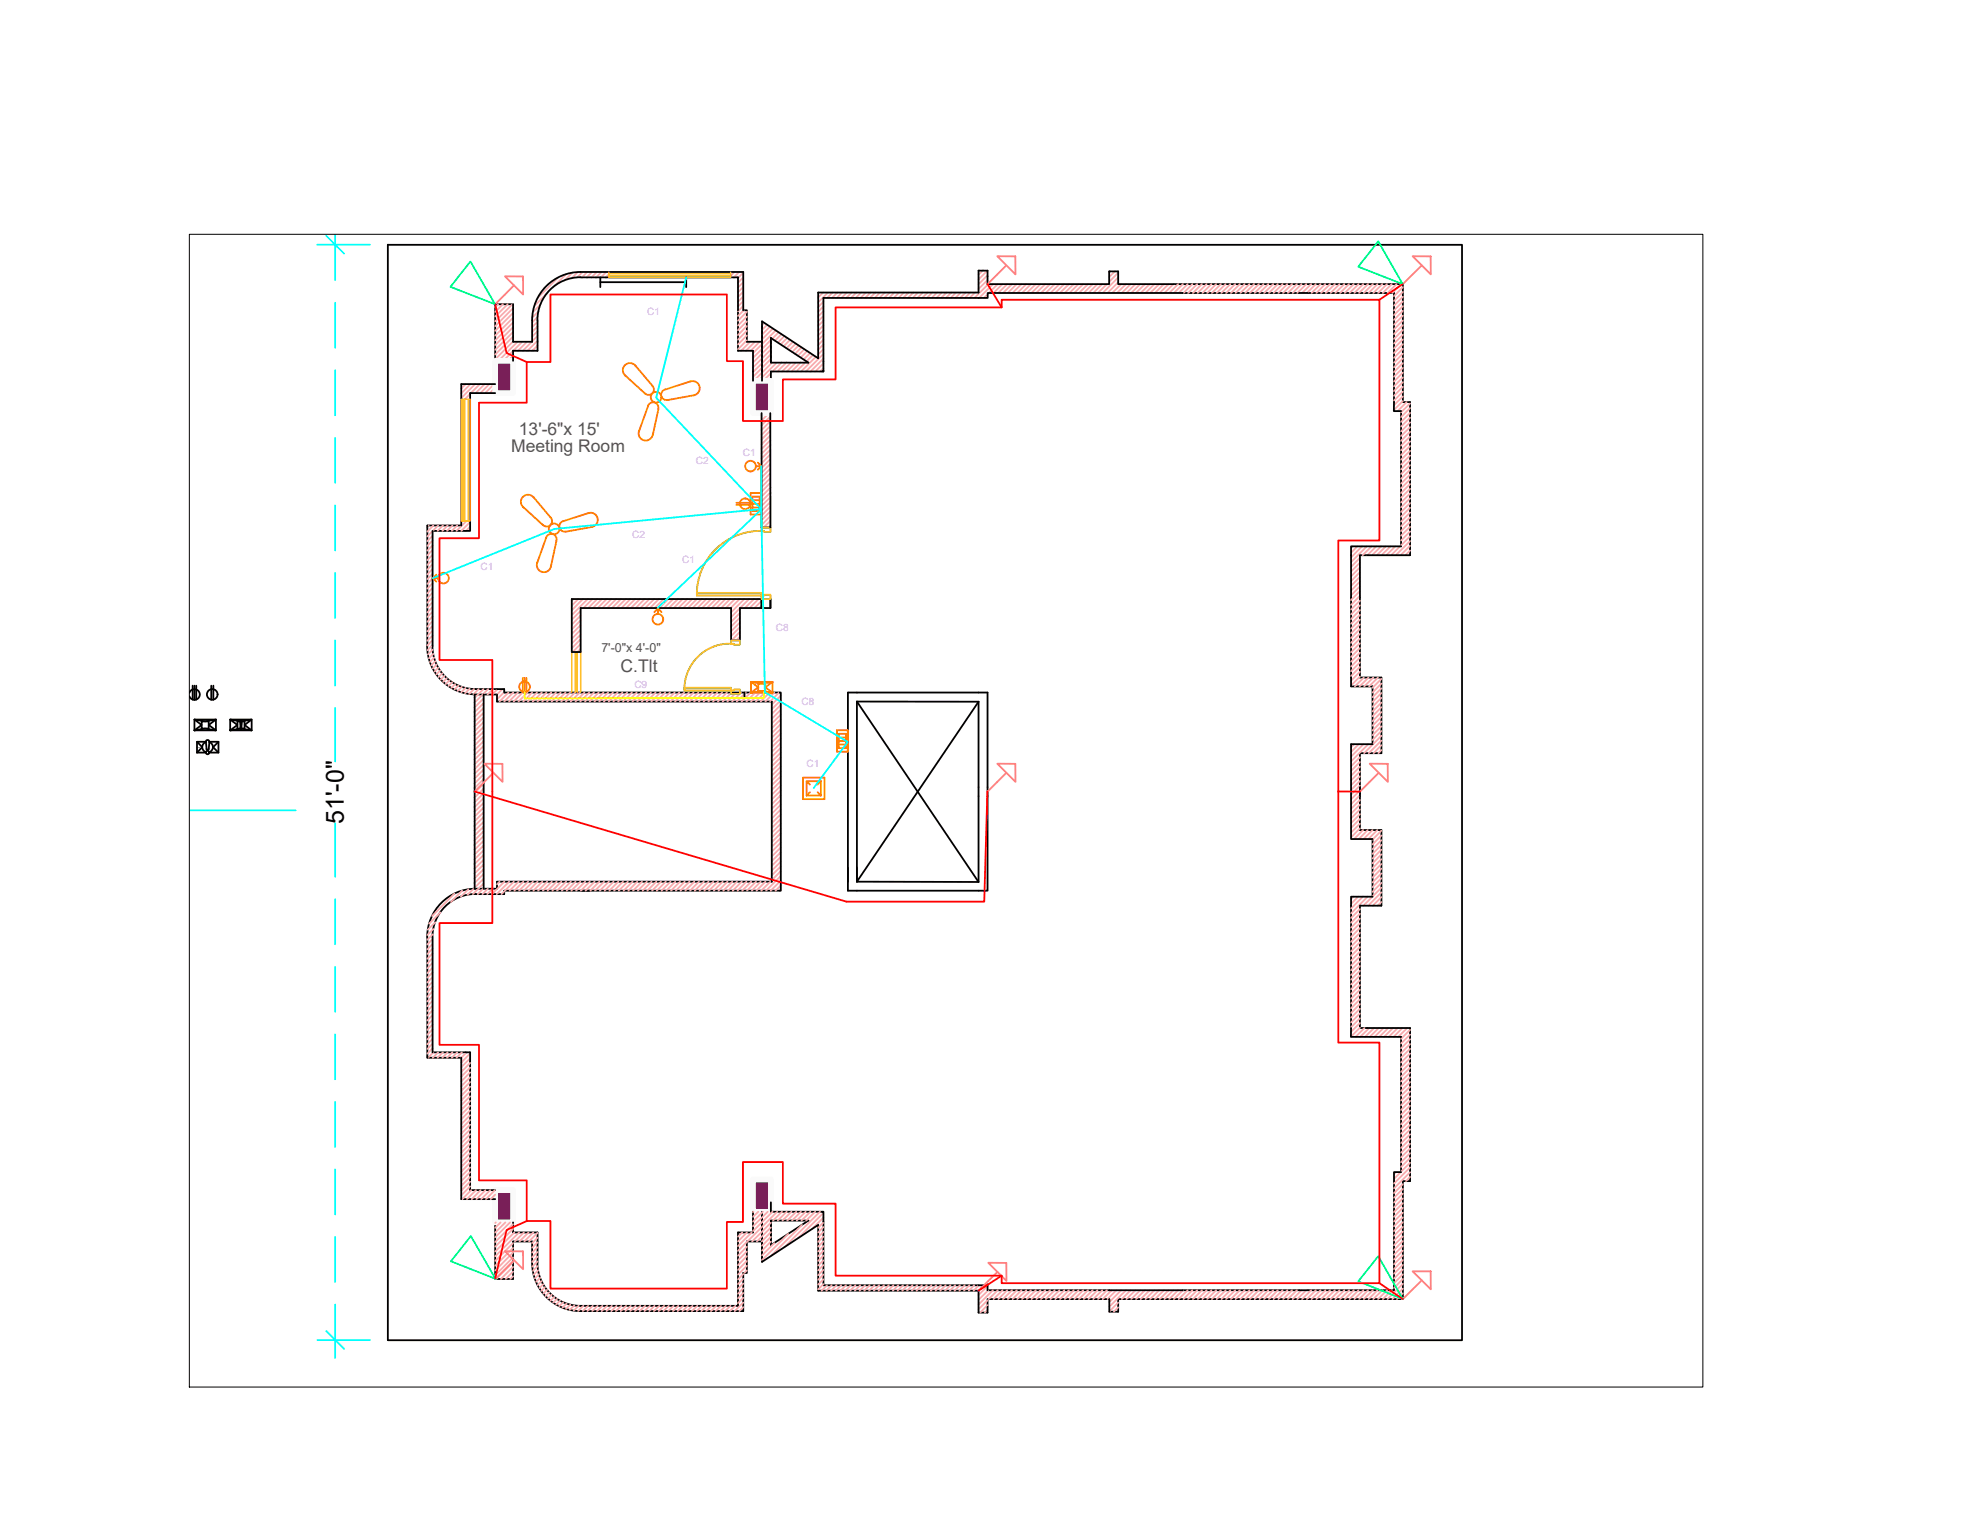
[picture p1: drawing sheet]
<svg xmlns="http://www.w3.org/2000/svg" width="279mm" height="216mm" viewBox="0 0 279 216" stroke-linecap="round" stroke-linejoin="round" font-family="sans-serif">
<defs><g id="words">
<text font-size="3.5" x="48.5" y="116.2" transform="rotate(-90 48.5 116.2)">51'-0&quot;</text>
<g font-size="2.5" fill="#545454">
<text x="72.1" y="63.8">Meeting Room</text>
<text x="73.2" y="61.4">13'-6&quot;x 15'</text>
<text x="87.5" y="94.8">C.Tlt</text>
</g>
<text font-size="1.8" fill="#545454" x="84.8" y="92">7'-0&quot;x 4'-0&quot;</text>
<g font-size="1.4" fill="#bf7fff">
<text x="91.2" y="44.4">C1</text>
<text x="98.1" y="65.5">C2</text>
<text x="104.7" y="64.4">C1</text>
<text x="89.1" y="75.8">C2</text>
<text x="67.8" y="80.4">C1</text>
<text x="96.2" y="79.3">C1</text>
<text x="109.4" y="89">C8</text>
<text x="89.4" y="97">C9</text>
<text x="113" y="99.4">C8</text>
<text x="113.7" y="108.1">C1</text>
</g>
</g></defs>
<!-- layer: 0 -->
<g fill="none" stroke="#000" stroke-width=".25">
<path d="M54.7 34.5h151.4v154.5h-151.4M54.7 34.5v154.5M81.8 39.1a6.1 6.1 0 0 0-6 6.1M81.8 39.1h22.2v10.4h2.2v4.2M84.6 39.8h12.1M84.6 39.1v1.4M96.7 39.1v1.4M69.8 55.4h-3.5v19.5h-5.3v16.2M69.8 54.2h-4.8v19.9h-4.8v17M72.3 49.4v1.5M75 45.2a6.8 6.8 0 0 1 6.8-6.8h23v5.4h.5v4.4h2.1M75 45.2v3h-2.7v-5.3h-2.5v8"/>
<path d="M75.8 45.2v4.3h-3.5M107.4 58.3v16.1h1.2v-16.1M107.4 53.7v-8.4l7.9 5.2v-9.2h22.6v-3.1h1.3v1.9h17.2v-1.8h1.2v1.8h40.2v16.6h1v21.6h-7.1v17.2h3v10.7h-3v10.9h3v10.6h-3v17.3h7.1v21.6h-1v16.6h-40.2v1.8h-1.2v-1.8h-17.2v1.9h-1.3v-3.1h-22.6v-9.3l-7.9 5.2v-7M108.7 53.7v-1.3h7.4v-10.4h23.1v-.7h57.3v16.7h1v19h-7v19.8h3v8.1h-3v13.4h3v8.1h-3l-.1 19.8h7.1v19.1h-1v16.6h-57.3v-.6h-23.1v-10.4h-7.4v-1.4M108.7 47.7l5.3 3.4h-5.3zM116.1 52.4h.1M26.7 97.7a.75 .75 0 0 1 1.2-.4 .75 .75 0 0 1 0 1.3 .75 .75 0 0 1-1.2-.4M27.2 96.7v2M27.4 96.7v2M27.7 96.7v2M29.8 96.7v2M30.1 96.7v2"/>
<path d="M60.2 91.1a6.8 6.8 0 0 0 6.8 6.8M61 91.1a6.1 6.1 0 0 0 6 6.1h4.1v.5h39v27.9h-39v.5h-4.1M66.9 97.9v27.4M67 97.9h3.1v1h38.7v25.4h-38.7v1h-3.1a6.8 6.8 0 0 0-6.8 6.8M68.2 97.9v27.4M80.6 84.5h28v1.2h-4.3v4.6h-1.2v-4.6h-21.2v6.2h-1.3zM107.4 84.5v1.2M119.5 97.7h19.7v27.9h-19.7zM120.8 98.9v25.4M120.8 98.9l17.1 .1M120.8 98.9l17.1 25.5M137.9 99v25.4"/>
<path d="M137.9 99l-17.1 25.3M27.4 101.5h3v1.5h-3zM27.4 101.5l1.5 .2 1.5-.2-1 .7 1 .8-1.5-.3-1.5 .3 1-.8zM27.8 106.1v-1.5h1.2l.1 1 .2 .2 .1-.2 .1-1h1.3v1.5h-1.3M27.8 104.6l.7 .8-.7 .7M27.8 106.1h1.2M28.4 101.7h1v1h-1zM29 104.6a.75 .75 0 0 0-.5 .8 .75 .75 0 0 0 .5 .7M29 104.6a.24 .24 0 0 1 .2-.2 .24 .24 0 0 1 .3 .1v.1a.75 .75 0 0 1 .5 .8 .75 .75 0 0 1-.5 .7M30.8 104.6l-.8 .8 .8 .7M32.4 101.5h3.1v1.5h-3.1zM33.8 101.7h-.3v1h.3"/>
<path d="M33.8 101.7l.1 .8h.1M33.8 101.7l-1.4-.2 1.1 .7-1.1 .8M33.8 102.8l-1.4 .2M33.8 101.7l.2-.1 .1 .1M34 102.5l.1-.8h.4v1h-.4M34.1 101.7l1.4-.2-1 .7 1 .8-1.4-.2M60.2 132.1v17.1h4.8v19.9h4.8M61 132.1v16.3h5.3v19.4h3.5M67 126.1a6.1 6.1 0 0 0-6 6M120.8 124.3l17.1 .1M69.8 172.4v8h2.5v-5.3h2.7v3a6.8 6.8 0 0 0 6.8 6.8h23v-5.4h.5v-4.4h2.1M106.2 170.9v2.9h-2.2v10.4h-22.2a6.1 6.1 0 0 1-6-6.1v-4.3h-3.5v-1.4"/>
<path d="M108.7 172.1h5.3l-5.3 3.5zM139.2 181.3h.1"/>
<circle cx="29.9" cy="97.9" r=".75"/>
<circle cx="29.3" cy="106.1" r=".24"/>
<circle cx="34" cy="102.7" r=".12"/>
</g>
<!-- layer: HATCH -->
<g fill="#642165" stroke="#642165" stroke-width=".14">
<path d="M69.8 50.9l2.5 4.5v-4.5zM69.8 50.9l2.5 4.5h-2.5z"/>
<path d="M106.2 53.7l2.5 4.6v-4.6zM106.2 53.7l2.5 4.6h-2.5z"/>
<path d="M106.2 166.3l2.5 4.6v-4.6zM106.2 166.3l2.5 4.6h-2.5z"/>
<path d="M69.8 167.8l2.5 4.6v-4.6zM69.8 167.8l2.5 4.6h-2.5z"/>
</g>
<!-- layer: column.60 -->
<path d="M69.8 50.9h2.5v4.5h-2.5zM106.2 53.7h2.5v4.6h-2.5zM69.8 167.8h2.5v4.6h-2.5zM106.2 166.3h2.5v4.6h-2.5z" fill="none" stroke="#fafafa" stroke-width=".8"/>
<!-- layer: HATCH -->
<g fill="none" stroke="#f7abae" stroke-width=".25">
<path d="M78.7 39.2l-2.9 2.8M79.8 38.7l-1.9 1.9M80.7 38.5l-1.1 1M81.4 38.4l-.8 .9M82.1 38.4l-.8 .7M82.8 38.4l-.8 .7M83.5 38.4l-.8 .7M84.1 38.4l-.7 .7M84.8 38.4l-.8 .7M85.5 38.4l-.8 .7M85.8 38.7l-.4 .4M103.5 38.4l-.5 .5"/>
<path d="M104.2 38.4l-.8 .7M104.8 38.5l-.8 .7M104.8 39.1l-.8 .8M104.8 39.8l-.8 .8M138.5 38.2l-.6 .5M139.2 38.2l-1.3 1.2M139.2 38.8l-1.3 1.3M139.2 39.5l-1.3 1.2M156.5 38.3l-.1 .1M157.2 38.3l-.8 .8M157.6 38.5l-1.2 1.3M157.6 39.1l-2.2 2.2"/>
<path d="M157.6 39.8l-1.5 1.5M65.6 54.2l-.6 .6M66.3 55.5l-.8 .8M66.3 56.2l-.1 .1M66.3 54.2l-1.3 1.3M67 54.2l-2 1.9M67.6 54.2l-1.2 1.2M68.3 54.2l-1.2 1.2M69 54.2l-1.3 1.2M69.7 54.2l-1.3 1.2M69.8 54.7l-.7 .7M69.8 55.4h-.1"/>
<path d="M70.2 42.9l-.4 .4M70.9 42.9l-1.1 1.1M71.6 42.9l-1.8 1.7M72.2 42.9l-2.4 2.4M72.3 43.5l-2.5 2.5M72.3 44.1l-2.5 2.6M72.3 44.8l-2.5 2.5M72.3 45.5l-2.5 2.5M72.3 46.1l-2.5 2.6M72.3 46.8l-2.5 2.5M72.3 47.5l-2.5 2.5M72.3 48.2l-2.5 2.5"/>
<path d="M72.3 49.5l-1.3 1.4M72.3 50.2l-.7 .7M72.3 50.8v.1M73 48.2l-2.7 2.7M73.6 48.2l-1.3 1.3M74.3 48.2l-1.3 1.3M75 48.2l-1.3 1.3M75.8 45.4l-.8 .7M75.8 46l-.8 .8M75.8 46.7l-.8 .8M75.8 47.4l-.8 .7M75.8 48l-1.4 1.5"/>
<path d="M75.8 48.7l-.8 .8M75.8 49.4l-.1 .1M75.8 44.7l-.8 .8M75.9 43.9l-.9 .9M76.2 42.9l-1.1 1.1M77.2 41.3l-1.9 1.8M104.8 40.5l-.8 .7M104.8 41.1l-.8 .8M104.8 41.8l-.8 .8M104.8 42.5l-.8 .7M104.8 43.1l-.8 .8M104.8 43.8l-.8 .8"/>
<path d="M105.3 44l-1.3 1.2M105.3 44.6l-1.3 1.3M105.3 45.3l-1.3 1.3M105.3 46l-1.3 1.2M105.3 46.7l-1.3 1.2M105.3 47.3l-1.3 1.3M105.3 48l-1.3 1.3M105.7 48.2l-1.2 1.3M106.4 48.2l-1.2 1.3M107.1 48.2l-1.3 1.3M107.7 45.5l-.3 .4M107.7 58.3l-.3 .3"/>
<path d="M108.1 45.8l-.7 .7M108.4 58.3l-1 1M108.5 46.1l-1.1 1.1M108.6 58.8l-1.2 1.2M108.6 59.4l-1.2 1.2M108.7 47.9l-2.5 2.6M108.7 48.6l-2.5 2.5M108.7 49.3l-2.5 2.5M108.7 50l-2.5 2.5M108.7 50.6l-2.5 2.5M108.7 52.6l-1.1 1.1M108.7 53.3l-.4 .4"/>
<path d="M108.8 51.1l-2.5 2.6M108.9 46.3l-1.5 1.6M109.4 46.6l-3.2 3.2M109.5 51.1l-2.6 2.6M109.8 46.9l-.9 .9M110.2 47.1l-.9 .9M110.2 51.1l-1.3 1.3M110.6 47.4l-.9 .9M110.8 51.1l-1.2 1.3M111 47.6l-.9 1M111.4 47.9l-.9 .9M111.5 51.1l-1.2 1.3"/>
<path d="M111.8 48.2l-.9 .9M112.2 48.5l-.9 .9M112.2 51.1l-1.3 1.3M112.6 48.7l-.9 .9M112.8 51.1l-1.2 1.3M113 49l-.9 .9M113.4 49.3l-.9 .9M113.5 51.1l-1.3 1.3M113.8 49.5l-.9 .9M114.2 49.8l-.9 .9M114.6 50l-.9 .9M115 50.3l-2.1 2.1"/>
<path d="M115.4 41.3h-.1M116 41.3l-.7 .7M116.1 42.5l-.8 .8M116.1 43.2l-.8 .8M116.1 43.9l-.8 .7M116.1 44.6l-.8 .7M116.1 45.2l-.8 .8M116.1 45.9l-.8 .8M116.1 46.6l-.8 .7M116.1 47.2l-.8 .8M116.1 47.9l-.8 .8M116.1 48.6l-.8 .7"/>
<path d="M116.1 49.2l-.8 .8M116.1 49.9l-2.5 2.5M116.1 50.6l-1.8 1.8M116.1 51.2l-1.2 1.2M116.1 51.9l-.5 .5M116.7 41.3l-1.4 1.3M117.4 41.3l-.8 .7M118 41.3l-.7 .7M118.7 41.3l-.7 .7M119.4 41.3l-.8 .7M120.1 41.3l-.8 .7M120.7 41.3l-.7 .7"/>
<path d="M121.4 41.3l-.8 .7M122.1 41.3l-.8 .7M122.7 41.3l-.7 .7M123.4 41.3l-.8 .7M124.1 41.3l-.8 .7M124.7 41.3l-.7 .7M125.4 41.3l-.7 .7M126.1 41.3l-.8 .7M126.7 41.3l-.7 .7M127.4 41.3l-.7 .7M128.1 41.3l-.8 .7M128.8 41.3l-.8 .7"/>
<path d="M129.4 41.3l-.7 .7M130.1 41.3l-.8 .7M130.8 41.3l-.8 .7M131.4 41.3l-.7 .7M132.1 41.3l-.8 .7M132.8 41.3l-.8 .7M133.4 41.3l-.7 .7M134.1 41.3l-.7 .7M134.8 41.3l-.8 .7M135.4 41.3l-.7 .7M136.1 41.3l-.7 .7M136.8 41.3l-.8 .7"/>
<path d="M137.5 41.3l-.8 .7M139.2 41.5l-.5 .5M139.3 40.1l-1.9 1.9M140 40.1l-2 1.9M140.7 40.1l-1.3 1.2M141.3 40.1l-1.2 1.2M142 40.1l-1.3 1.2M142.7 40.1l-1.3 1.2M143.3 40.1l-1.2 1.2M144 40.1l-1.3 1.2M144.7 40.1l-1.3 1.2M145.3 40.1l-1.2 1.2"/>
<path d="M146 40.1l-1.3 1.2M146.7 40.1l-1.3 1.2M147.3 40.1l-1.2 1.2M148 40.1l-1.3 1.2M148.7 40.1l-1.3 1.2M149.4 40.1l-1.3 1.2M150 40.1l-1.2 1.2M150.7 40.1l-1.3 1.2M151.4 40.1l-1.3 1.2M152 40.1l-1.2 1.2M152.7 40.1l-1.3 1.2M153.4 40.1l-1.3 1.2"/>
<path d="M154 40.1l-1.2 1.2M154.7 40.1l-1.3 1.2M155.4 40.1l-1.3 1.2M156 40.1l-1.2 1.2M158.1 40.1l-1.3 1.2M158.7 40.1l-1.2 1.2M159.4 40.1l-1.3 1.2M160.1 40.1l-1.3 1.2M160.7 40.1l-1.2 1.2M161.4 40.1l-1.3 1.2M162.1 40.1l-1.3 1.2M162.7 40.1l-1.2 1.2"/>
<path d="M163.4 40.1l-1.3 1.2M164.1 40.1l-1.3 1.2M164.7 40.1l-1.2 1.2M165.4 40.1l-1.3 1.2M166.1 40.1l-1.3 1.2M166.8 40.1l-1.3 1.2M167.4 40.1l-1.2 1.2M168.1 40.1l-1.3 1.2M168.8 40.1l-1.3 1.2M169.4 40.1l-1.2 1.2M170.1 40.1l-1.3 1.2M170.8 40.1l-1.3 1.2"/>
<path d="M171.4 40.1l-1.2 1.2M172.1 40.1l-1.3 1.2M172.8 40.1l-1.3 1.2M173.4 40.1l-1.2 1.2M174.1 40.1l-1.3 1.2M174.8 40.1l-1.3 1.2M175.5 40.1l-1.3 1.2M176.1 40.1l-1.2 1.2M176.8 40.1l-1.3 1.2M177.5 40.1l-1.3 1.2M178.1 40.1l-1.2 1.2M178.8 40.1l-1.3 1.2"/>
<path d="M179.5 40.1l-1.3 1.2M180.1 40.1l-1.2 1.2M180.8 40.1l-1.3 1.2M181.5 40.1l-1.3 1.2M182.1 40.1l-1.2 1.2M182.8 40.1l-1.3 1.2M183.5 40.1l-1.3 1.2M184.2 40.1l-1.3 1.2M184.8 40.1l-1.2 1.2M185.5 40.1l-1.3 1.2M186.2 40.1l-1.3 1.2M186.8 40.1l-1.2 1.2"/>
<path d="M187.5 40.1l-1.3 1.2M188.2 40.1l-1.3 1.2M188.8 40.1l-1.2 1.2M189.5 40.1l-1.3 1.2M190.2 40.1l-1.3 1.2M190.8 40.1l-1.2 1.2M191.5 40.1l-1.3 1.2M192.2 40.1l-1.3 1.2M192.8 40.1l-1.2 1.2M193.5 40.1l-1.2 1.2M194.2 40.1l-1.3 1.2M194.9 40.1l-1.3 1.2"/>
<path d="M195.5 40.1l-1.2 1.2M196.2 40.1l-1.3 1.2M196.9 40.1l-1.3 1.2M197.5 40.1l-1.2 1.2M197.8 40.5l-1.3 1.3M197.8 41.2l-1.3 1.2M197.8 41.8l-1.3 1.3M197.8 42.5l-1.3 1.3M197.8 43.2l-1.3 1.2M197.8 43.8l-1.3 1.3M197.8 44.5l-1.3 1.3M197.8 45.2l-1.3 1.2"/>
<path d="M197.8 45.8l-1.3 1.3M197.8 46.5l-1.3 1.3M197.8 47.2l-1.3 1.3M197.8 47.9l-1.3 1.2M197.8 48.5l-1.3 1.3M197.8 49.2l-1.3 1.3M197.8 49.9l-1.3 1.2M197.8 50.5l-1.3 1.3M197.8 51.2l-1.3 1.3M197.8 51.9l-1.3 1.2M197.8 52.5l-1.3 1.3M197.8 53.2l-1.3 1.3"/>
<path d="M197.8 53.9l-1.3 1.2M197.8 54.5l-1.3 1.3M197.8 55.2l-1.3 1.3M197.8 55.9l-1.3 1.3M197.8 56.6l-1.3 1.2M198.3 56.7l-1.3 1.3M198.8 56.9l-1.3 1.2M198.8 57.6l-1.3 1.2M198.8 58.2l-1.3 1.3M198.8 58.9l-1.3 1.3M198.8 59.6l-1.3 1.2M60.4 74.1l-.2 .2"/>
<path d="M61 74.9l-.8 .7M61 75.6l-.8 .7M61 76.2l-.8 .8M61 76.9l-.8 .8M61 77.6l-.8 .7M61 78.2l-.8 .8M61 78.9l-.8 .8M61 79.6l-.8 .7M61.1 74.1l-.9 .9M61.8 74.1l-.8 .8M62.4 74.1l-.7 .8M63.1 74.1l-.7 .8"/>
<path d="M63.8 74.1l-.8 .8M64.5 74.1l-.8 .8M65.1 73.5h-.1M65.8 73.5l-1.5 1.4M66.3 73.6l-1.3 1.3M66.3 74.3l-.6 .6M108.6 60.1l-1.2 1.2M108.6 60.7l-1.2 1.3M108.6 61.4l-1.2 1.3M108.6 62.1l-1.2 1.2M108.6 62.8l-1.2 1.2M108.6 63.4l-1.2 1.3"/>
<path d="M108.6 64.1l-1.2 1.2M108.6 64.8l-1.2 1.2M108.6 65.4l-1.2 1.3M108.6 66.1l-1.2 1.2M108.6 66.8l-1.2 1.2M108.6 67.4l-1.2 1.3M108.6 68.1l-1.2 1.2M108.6 68.8l-1.2 1.2M108.6 69.4l-1.2 1.3M108.6 70.1l-1.2 1.3M108.6 70.8l-1.2 1.2M108.6 71.4l-1.2 1.3"/>
<path d="M108.6 72.1l-1.2 1.3M108.6 72.8l-1.2 1.2M108.6 73.4l-.9 1M108.6 74.1l-.3 .3M190.7 77l-.2 .3M191.3 77l-.8 .9M191.7 78.7l-1.2 1.2M191.7 79.4l-1.2 1.2M192 77l-1.5 1.6M192.7 77l-2.2 2.3M193.4 77l-1.3 1.3M194 77l-1.2 1.3"/>
<path d="M194.7 77l-1.3 1.3M195.3 77l-1.2 1.3M196 77l-1.2 1.3M196.7 77l-1.3 1.3M197.4 77l-1.3 1.3M198.8 60.2l-1.3 1.3M198.8 60.9l-1.3 1.3M198.8 61.6l-1.3 1.2M198.8 62.3l-1.3 1.2M198.8 62.9l-1.3 1.3M198.8 63.6l-1.3 1.2M198.8 64.2l-1.3 1.3"/>
<path d="M198.8 64.9l-1.3 1.3M198.8 65.6l-1.3 1.2M198.8 66.3l-1.3 1.2M198.8 66.9l-1.3 1.3M198.8 67.6l-1.3 1.3M198.8 68.3l-1.3 1.2M198.8 68.9l-1.3 1.3M198.8 69.6l-1.3 1.3M198.8 70.3l-1.3 1.2M198.8 71l-1.3 1.2M198.8 71.6l-1.3 1.3M198.8 72.3l-1.3 1.3"/>
<path d="M198.8 73l-1.3 1.2M198.8 73.6l-1.3 1.3M198.8 74.3l-1.3 1.2M198.8 75l-1.3 1.2M198.8 75.6l-1.3 1.3M198.8 76.3l-2 2M198.8 77l-1.4 1.3M198.8 77.6l-.7 .7M61 80.2l-.8 .8M61 80.9l-.8 .8M61 81.6l-.8 .7M61 82.3l-.8 .7"/>
<path d="M61 82.9l-.8 .8M61 83.6l-.8 .7M61 84.3l-.8 .7M61 84.9l-.8 .8M61 85.6l-.8 .8M61 86.3l-.8 .7M61 86.9l-.8 .8M61 87.6l-.8 .8M61 88.3l-.8 .7M61 88.9l-.8 .8M61 89.6l-.8 .8M61 90.3l-.8 .7"/>
<path d="M61 91l-.7 .7M61 91.6l-.7 .7M61.1 92.2l-.6 .6M61.2 92.7l-.6 .6M61.4 93.2l-.6 .6M61.6 93.7l-.6 .6M61.8 94.1l-.5 .6M62.1 94.6l-.6 .5M62.4 95l-.6 .5M62.7 95.3l-.6 .5M63 95.6l-.5 .6M63.4 95.9l-.6 .6"/>
<path d="M63.8 96.2l-.6 .6M64.2 96.5l-.6 .5M64.6 96.7l-.5 .5M65.1 96.9l-.6 .6M65.6 97l-.6 .6M66.2 97.1l-.6 .7M66.8 97.2l-.7 .7M67.5 97.2l-.8 .7M68.2 97.2l-1.3 1.2M68.2 98.5l-1.3 1.3M68.2 99.2l-1.3 1.2M68.2 99.8l-1.3 1.3"/>
<path d="M68.8 97.2l-1.9 1.9M69.5 97.2l-.8 .7M70.1 97.2l-.7 .7M70.8 97.2l-.7 .7M71.1 97.6l-1 1M71.7 97.7l-1.3 1.2M72.3 97.7l-1.2 1.2M73 97.7l-1.2 1.2M73.7 97.7l-1.3 1.2M74.4 97.7l-1.3 1.2M75 97.7l-1.2 1.2M75.7 97.7l-1.3 1.2"/>
<path d="M76.4 97.7l-1.3 1.2M77 97.7l-1.2 1.2M77.7 97.7l-1.3 1.2M78.4 97.7l-1.3 1.2M79 97.7l-1.2 1.2M79.7 97.7l-1.3 1.2M80.4 97.7l-1.3 1.2M80.8 84.5l-.2 .2M81 97.7l-1.2 1.2M81.5 84.5l-.9 .9M81.7 97.7l-1.2 1.2M81.9 86.1l-1.3 1.3"/>
<path d="M81.9 86.8l-1.3 1.3M81.9 87.5l-1.3 1.3M81.9 88.2l-1.3 1.2M81.9 88.8l-1.3 1.3M81.9 89.5l-1.3 1.2M81.9 90.1l-1.3 1.3M81.9 90.8l-1.2 1.1M81.9 91.5l-.5 .4M82.2 84.5l-1.6 1.6M82.4 97.7l-1.3 1.2M82.8 84.5l-2.2 2.2M83.1 97.7l-1.3 1.2"/>
<path d="M83.5 84.5l-1.2 1.2M83.7 97.7l-1.2 1.2M84.2 84.5l-1.3 1.2M84.4 97.7l-1.3 1.2M84.9 84.5l-1.3 1.2M85.1 97.7l-1.3 1.2M85.5 84.5l-1.2 1.2M85.7 97.7l-1.2 1.2M86.2 84.5l-1.3 1.2M86.4 97.7l-1.3 1.2M86.9 84.5l-1.3 1.2M87.1 97.7l-1.3 1.2"/>
<path d="M87.5 84.5l-1.2 1.2M87.7 97.7l-1.2 1.2M88.2 84.5l-1.3 1.2M88.4 97.7l-1.3 1.2M88.9 84.5l-1.3 1.2M89.1 97.7l-1.3 1.2M89.5 84.5l-1.2 1.2M89.7 97.7l-1.2 1.2M90.2 84.5l-1.3 1.2M90.4 97.7l-1.2 1.2M90.9 84.5l-1.3 1.2M91.1 97.7l-1.3 1.2"/>
<path d="M91.5 84.5l-1.2 1.2M91.8 97.7l-1.3 1.2M92.2 84.5l-1.2 1.2M92.4 97.7l-1.2 1.2M92.9 84.5l-1.3 1.2M93.1 97.7l-1.3 1.2M93.6 84.5l-1.3 1.2M93.8 97.7l-1.3 1.2M94.2 84.5l-1.2 1.2M94.4 97.7l-1.2 1.2M94.9 84.5l-1.3 1.2M95.1 97.7l-1.3 1.2"/>
<path d="M95.6 84.5l-1.3 1.2M95.8 97.7l-1.3 1.2M96.2 84.5l-1.2 1.2M96.4 97.7l-1.2 1.2M96.9 84.5l-1.3 1.2M97.1 97.7l-1.3 1.2M97.6 84.5l-1.3 1.2M97.8 97.7l-1.3 1.2M98.2 84.5l-1.2 1.2M98.4 97.7l-1.2 1.2M98.9 84.5l-1.3 1.2M99.1 97.7l-1.2 1.2"/>
<path d="M99.6 84.5l-1.3 1.2M99.8 97.7l-1.3 1.2M100.2 84.5l-1.2 1.2M100.5 97.7l-1.3 1.2M100.9 84.5l-1.2 1.2M101.1 97.7l-1.2 1.2M101.6 84.5l-1.3 1.2M101.8 97.7l-1.3 1.2M102.3 84.5l-1.3 1.2M102.5 97.7l-1.3 1.2M102.9 84.5l-1.2 1.2M103.1 97.7l-1.2 1.2"/>
<path d="M103.6 84.5l-1.3 1.2M103.6 97.9l-1.1 1M104.3 84.5l-1.3 1.2M104.3 97.9l-1.1 1M104.3 85.8l-1.2 1.2M104.3 86.4l-1.2 1.3M104.3 87.1l-1.2 1.3M104.3 87.8l-1.2 1.2M104.3 88.4l-1.2 1.3M104.3 89.1l-1.2 1.2M104.3 89.8l-.5 .5M104.5 97.7l-.2 .1"/>
<path d="M104.9 84.5l-1.8 1.9M105.1 97.7l-1.2 1.2M105.6 84.5l-1.3 1.2M105.8 97.7l-1.3 1.2M106.3 84.5l-1.3 1.2M106.5 97.7l-1.3 1.2M106.9 84.5l-1.2 1.2M107.1 97.7l-1.2 1.2M107.4 84.8l-1.1 .9M107.4 85.4l-.4 .3M107.8 97.7l-1.2 1.2M108.5 97.7l-1.3 1.2"/>
<path d="M109.2 97.7l-1.3 1.2M109.8 97.7l-1.2 1.2M110.1 98.1l-1.3 1.3M110.1 98.8l-1.3 1.2M110.1 99.4l-1.3 1.3M191.7 80l-1.2 1.3M191.7 80.7l-1.2 1.3M191.7 81.4l-1.2 1.2M191.7 82l-1.2 1.3M191.7 82.7l-1.2 1.2M191.7 83.4l-1.2 1.2M191.7 84l-1.2 1.3"/>
<path d="M191.7 84.7l-1.2 1.3M191.7 85.4l-1.2 1.2M191.7 86l-1.2 1.3M191.7 86.7l-1.2 1.3M191.7 87.4l-1.2 1.2M191.7 88.1l-1.2 1.2M191.7 88.7l-1.2 1.3M191.7 89.4l-1.2 1.3M191.7 90.1l-1.2 1.2M191.7 90.7l-1.2 1.3M191.7 91.4l-1.2 1.2M191.7 92.1l-1.2 1.2"/>
<path d="M191.7 92.7l-1.2 1.3M191.7 93.4l-1.2 1.3M191.7 94.1l-1.2 1.2M191.7 94.7l-1.2 1.3M191.7 95.4l-1.2 1.3M192.3 95.5l-1.3 1.3M192.9 95.5l-1.2 1.3M193.6 95.5l-1.3 1.3M194.2 95.5l-1.2 1.3M194.7 95.7l-1.2 1.3M194.7 96.4l-1.2 1.3M194.7 97.1l-1.2 1.2"/>
<path d="M194.7 97.7l-1.2 1.3M194.7 98.4l-1.2 1.3M194.7 99.1l-1.2 1.2M194.7 99.7l-1.2 1.3M68.2 100.5l-1.3 1.3M68.2 101.2l-1.3 1.2M68.2 101.8l-1.3 1.3M68.2 102.5l-1.3 1.3M68.2 103.2l-1.3 1.2M68.2 103.8l-1.3 1.3M68.2 104.5l-1.3 1.3M68.2 105.2l-1.3 1.2"/>
<path d="M68.2 105.9l-1.3 1.2M68.2 106.5l-1.3 1.3M68.2 107.2l-1.3 1.3M68.2 107.9l-1.3 1.2M68.2 108.5l-1.3 1.3M68.2 109.2l-1.3 1.3M68.2 109.9l-1.3 1.2M68.2 110.5l-1.3 1.3M68.2 111.2l-1.3 1.3M68.2 111.9l-1.3 1.2M68.2 112.5l-1.3 1.3M68.2 113.2l-1.3 1.3"/>
<path d="M68.2 113.9l-1.3 1.2M68.2 114.6l-1.3 1.2M68.2 115.2l-1.3 1.3M68.2 115.9l-1.3 1.3M68.2 116.6l-1.3 1.2M68.2 117.2l-1.3 1.3M68.2 117.9l-1.3 1.2M68.2 118.6l-1.3 1.2M68.2 119.2l-1.3 1.3M68.2 119.9l-1.3 1.3M110.1 100.1l-1.3 1.3M110.1 100.8l-1.3 1.2"/>
<path d="M110.1 101.4l-1.3 1.3M110.1 102.1l-1.3 1.3M110.1 102.8l-1.3 1.2M110.1 103.4l-1.3 1.3M110.1 104.1l-1.3 1.3M110.1 104.8l-1.3 1.2M110.1 105.5l-1.3 1.2M110.1 106.1l-1.3 1.3M110.1 106.8l-1.3 1.3M110.1 107.5l-1.3 1.2M110.1 108.1l-1.3 1.3M110.1 108.8l-1.3 1.3"/>
<path d="M110.1 109.5l-1.3 1.2M110.1 110.1l-1.3 1.3M110.1 110.8l-1.3 1.3M110.1 111.5l-1.3 1.2M110.1 112.1l-1.3 1.3M110.1 112.8l-1.3 1.3M110.1 113.5l-1.3 1.2M110.1 114.2l-1.3 1.2M110.1 114.8l-1.3 1.3M110.1 115.5l-1.3 1.3M110.1 116.2l-1.3 1.2M110.1 116.8l-1.3 1.3"/>
<path d="M110.1 117.5l-1.3 1.3M110.1 118.2l-1.3 1.2M110.1 118.8l-1.3 1.3M110.1 119.5l-1.3 1.3M190.9 104.9l-.4 .5M191.5 104.9l-1 1.1M191.7 106.8l-1.2 1.3M191.7 107.5l-1.2 1.2M191.7 108.1l-1.2 1.3M191.7 108.8l-1.2 1.3M191.7 109.5l-1.2 1.2M191.7 110.1l-1.2 1.3"/>
<path d="M191.7 110.8l-1.2 1.3M191.7 111.5l-1.2 1.2M191.7 112.1l-1.2 1.3M191.7 112.8l-1.2 1.3M191.7 113.5l-1.2 1.2M191.7 114.2l-1.2 1.2M191.7 114.8l-1.2 1.3M191.7 115.5l-1.2 1.3M191.7 116.2l-1.2 1.2M191.7 116.8l-1.2 1.3M192.2 117.1l-1.3 1.2M192.2 104.9l-1.7 1.8"/>
<path d="M192.8 117.1l-1.2 1.2M192.9 104.9l-2.4 2.5M193.5 117.1l-1.3 1.2M194.2 117.1l-1.3 1.2M194.7 100.4l-1.2 1.3M194.7 101.1l-1.2 1.2M194.7 101.7l-1.2 1.3M194.7 102.4l-1.2 1.3M194.7 103.1l-1.2 1.3M194.7 103.8l-2.4 2.4M194.7 104.4l-1.7 1.8M194.7 105.1l-1.1 1.1"/>
<path d="M194.7 105.8l-.4 .4M194.7 117.1l-1.2 1.3M194.7 117.8l-1.2 1.3M194.7 118.5l-1.2 1.2M194.7 119.1l-1.2 1.3M194.7 119.8l-1.2 1.3M61 132.4l-.8 .8M61 133.1l-.8 .8M61 133.8l-.8 .7M61 134.5l-.8 .7M61 135.1l-.8 .8M61 135.8l-.8 .7"/>
<path d="M61 136.5l-.8 .7M61 137.1l-.8 .8M61 137.8l-.8 .8M61 138.5l-.8 .7M61 139.1l-.8 .8M61 139.8l-.8 .8M61 131.8l-.8 .7M61.1 131l-.9 .8M61.4 130.1l-1.1 1M62.1 128.7l-1.6 1.6M64.1 126l-3.2 3.2M65.2 125.6l-1.6 1.6"/>
<path d="M66 125.4l-1 1M66.8 125.3l-.9 .9M68.2 120.6l-1.3 1.2M68.2 121.2l-1.3 1.3M68.2 121.9l-1.3 1.3M68.2 122.6l-1.3 1.2M68.2 123.3l-1.3 1.2M68.2 123.9l-1.3 1.3M68.2 124.6l-1.5 1.5M68.2 125.3l-.8 .8M68.8 125.3l-.8 .8M69.4 125.3l-.7 .8"/>
<path d="M70.4 124.3l-.3 .4M71.1 125.7l-.4 .4M71.1 124.3l-1.8 1.8M71.8 124.3l-1.8 1.8M72.4 124.3l-1.2 1.3M73.1 124.3l-1.3 1.3M73.8 124.3l-1.3 1.3M74.4 124.3l-1.2 1.3M75.1 124.3l-1.2 1.3M75.8 124.3l-1.3 1.3M76.5 124.3l-1.3 1.3M77.1 124.3l-1.2 1.3"/>
<path d="M77.8 124.3l-1.3 1.3M78.5 124.3l-1.3 1.3M79.1 124.3l-1.2 1.3M79.8 124.3l-1.3 1.3M80.5 124.3l-1.3 1.3M81.1 124.3l-1.2 1.3M81.8 124.3l-1.3 1.3M82.5 124.3l-1.3 1.3M83.1 124.3l-1.2 1.3M83.8 124.3l-1.2 1.3M84.5 124.3l-1.3 1.3M85.2 124.3l-1.3 1.3"/>
<path d="M85.8 124.3l-1.2 1.3M86.5 124.3l-1.3 1.3M87.2 124.3l-1.3 1.3M87.8 124.3l-1.2 1.3M88.5 124.3l-1.3 1.3M89.2 124.3l-1.3 1.3M89.8 124.3l-1.2 1.3M90.5 124.3l-1.3 1.3M91.2 124.3l-1.3 1.3M91.8 124.3l-1.2 1.3M92.5 124.3l-1.3 1.3M93.2 124.3l-1.3 1.3"/>
<path d="M93.9 124.3l-1.3 1.3M94.5 124.3l-1.2 1.3M95.2 124.3l-1.3 1.3M95.9 124.3l-1.3 1.3M96.5 124.3l-1.2 1.3M97.2 124.3l-1.3 1.3M97.9 124.3l-1.3 1.3M98.5 124.3l-1.2 1.3M99.2 124.3l-1.3 1.3M99.9 124.3l-1.3 1.3M100.5 124.3l-1.2 1.3M101.2 124.3l-1.3 1.3"/>
<path d="M101.9 124.3l-1.3 1.3M102.6 124.3l-1.3 1.3M103.2 124.3l-1.2 1.3M103.9 124.3l-1.3 1.3M104.6 124.3l-1.3 1.3M105.2 124.3l-1.2 1.3M105.9 124.3l-1.3 1.3M106.6 124.3l-1.3 1.3M107.2 124.3l-1.2 1.3M107.9 124.3l-1.3 1.3M108.6 124.3l-1.3 1.3M110.1 120.2l-1.3 1.2"/>
<path d="M110.1 120.8l-1.3 1.3M110.1 121.5l-1.3 1.3M110.1 122.2l-1.3 1.2M110.1 122.9l-1.3 1.2M110.1 123.5l-2.1 2.1M110.1 124.2l-1.5 1.4M110.1 124.9l-.8 .7M110.1 125.5l-.1 .1M190.8 126.4l-.3 .4M191.5 126.4l-1 1.1M191.7 128.2l-1.2 1.3M191.7 128.9l-1.2 1.2"/>
<path d="M191.7 129.5l-1.2 1.3M191.7 130.2l-1.2 1.3M191.7 130.9l-1.2 1.2M191.7 131.6l-1.2 1.2M191.7 132.2l-1.2 1.3M191.7 132.9l-1.2 1.3M191.7 133.6l-1.2 1.2M191.7 134.2l-1.2 1.3M191.7 134.9l-1.2 1.3M191.7 135.6l-1.2 1.2M191.7 136.2l-1.2 1.3M191.7 136.9l-1.2 1.3"/>
<path d="M191.7 137.6l-1.2 1.2M191.7 138.2l-1.2 1.3M191.7 138.9l-1.2 1.3M191.7 139.6l-1.2 1.2M192.1 126.4l-1.6 1.7M192.8 126.4l-2.3 2.4M194.7 120.5l-1.2 1.3M194.7 121.2l-1.2 1.2M194.7 121.8l-1.2 1.3M194.7 122.5l-1.2 1.3M194.7 123.2l-1.2 1.2M194.7 123.8l-1.2 1.3"/>
<path d="M194.7 124.5l-1.2 1.3M194.7 125.2l-2.5 2.5M194.7 125.8l-1.8 1.9M194.7 126.5l-1.2 1.2M194.7 127.2l-.5 .5M61 140.5l-.8 .7M61 141.1l-.8 .8M61 141.8l-.8 .8M61 142.5l-.8 .7M61 143.2l-.8 .7M61 143.8l-.8 .8M61 144.5l-.8 .7"/>
<path d="M61 145.2l-.8 .7M61 145.8l-.8 .8M61 146.5l-.8 .8M61 147.2l-.8 .7M61 147.8l-.8 .8M61.1 148.4l-.8 .8M61.8 148.4l-.8 .8M62.4 148.4l-.7 .8M63.1 148.4l-.7 .8M63.8 148.4l-.8 .8M64.5 148.4l-.8 .8M65.1 148.4l-.8 .8"/>
<path d="M65.8 148.4l-.8 .8M66.3 148.6l-1.3 1.2M66.3 149.2l-1.3 1.3M66.3 149.9l-1.3 1.3M66.3 150.6l-1.3 1.2M66.3 151.2l-1.3 1.3M66.3 151.9l-1.3 1.3M66.3 152.6l-1.3 1.2M66.3 153.2l-1.3 1.3M66.3 153.9l-1.3 1.3M66.3 154.6l-1.3 1.3M66.3 155.3l-1.3 1.2"/>
<path d="M66.3 155.9l-1.3 1.3M66.3 156.6l-1.3 1.3M66.3 157.3l-1.3 1.2M66.3 157.9l-1.3 1.3M66.3 158.6l-1.3 1.3M66.3 159.3l-1.3 1.2M66.3 159.9l-1.3 1.3M191.7 140.3l-1.2 1.2M191.7 140.9l-1.2 1.3M191.7 141.6l-1.2 1.3M191.7 142.3l-1.2 1.2M191.7 142.9l-1.2 1.3"/>
<path d="M191.7 143.6l-1.2 1.3M191.7 144.3l-1.3 1.2M191.7 144.9l-1.3 1.3M192.3 145l-1.2 1.2M193 145l-1.3 1.2M193.7 145l-1.3 1.2M194.4 145l-1.3 1.2M195 145l-1.2 1.2M195.7 145l-1.3 1.2M196.4 145l-1.3 1.2M197 145l-1.2 1.2M197.7 145l-1.3 1.2"/>
<path d="M198.4 145l-1.3 1.2M198.8 145.2l-1.3 1.3M198.8 145.9l-1.3 1.3M198.8 146.6l-1.3 1.2M198.8 147.2l-1.3 1.3M198.8 147.9l-1.3 1.3M198.8 148.6l-1.3 1.2M198.8 149.2l-1.3 1.3M198.8 149.9l-1.3 1.3M198.8 150.6l-1.3 1.2M198.8 151.3l-1.3 1.2M198.8 151.9l-1.3 1.3"/>
<path d="M198.8 152.6l-1.3 1.3M198.8 153.3l-1.3 1.2M198.8 153.9l-1.3 1.3M198.8 154.6l-1.3 1.3M198.8 155.3l-1.3 1.2M198.8 155.9l-1.3 1.3M198.8 156.6l-1.3 1.3M198.8 157.3l-1.3 1.2M198.8 157.9l-1.3 1.3M198.8 158.6l-1.3 1.3M198.8 159.3l-1.3 1.2M198.8 160l-1.3 1.2"/>
<path d="M66.3 160.6l-1.3 1.3M66.3 161.3l-1.3 1.2M66.3 161.9l-1.3 1.3M66.3 162.6l-1.3 1.3M66.3 163.3l-1.3 1.2M66.3 164l-1.3 1.2M66.3 164.6l-1.3 1.3M66.3 165.3l-1.3 1.3M66.3 166l-1.3 1.2M66.3 166.6l-1.3 1.3M66.3 167.3l-1.3 1.3M66.4 167.8l-1.2 1.3"/>
<path d="M67.1 167.8l-1.3 1.3M67.8 167.8l-1.3 1.3M68.4 167.8l-1.2 1.3M69.1 167.8l-1.3 1.3M69.8 167.8l-1.3 1.3M69.8 168.5l-.6 .6M69.9 172.4l-.1 .1M70.6 172.4l-.8 .7M71.2 172.4l-1.4 1.4M71.9 172.4l-2.1 2.1M72.3 172.6l-2.5 2.6M72.3 173.3l-2.5 2.5"/>
<path d="M72.3 175.3l-2.5 2.5M72.3 176l-2.5 2.5M72.3 176.6l-2.5 2.6M72.3 177.3l-2.5 2.5M72.3 178l-2.3 2.4M72.3 178.6l-1.7 1.8M72.3 179.3l-1 1.1M72.3 180l-.4 .4M72.5 173.8l-2.7 2.7M73.2 173.8l-3.4 3.4M73.9 173.8l-1.3 1.3M74.5 173.8l-1.3 1.3"/>
<path d="M75.2 173.8l-1.3 1.3M75.8 173.9l-1.2 1.2M75.8 174.5l-.8 .8M75.8 175.2l-.8 .8M75.8 175.9l-.8 .7M75.8 176.6l-.8 .7M75.8 177.2l-.8 .8M75.8 177.9l-.8 .7M75.8 178.5l-.7 .7M75.9 179.1l-.7 .7M76 179.7l-.6 .6M104.6 173.8l-.6 .6"/>
<path d="M104.8 179.7l-.8 .7M105.3 173.8l-1.3 1.3M105.3 175.1l-1.3 1.3M105.3 175.8l-1.3 1.3M105.3 176.5l-1.3 1.2M105.3 177.1l-1.3 1.3M105.3 177.8l-1.3 1.3M105.3 178.5l-1.3 1.2M105.3 179.2l-.4 .3M106 173.8l-2 1.9M106.2 170.9h.1M106.9 170.9l-.7 .7"/>
<path d="M107.5 170.9l-1.3 1.4M108.2 170.9l-2 2M108.7 172.4l-2.7 2.7M108.7 173.1l-2 2M108.7 173.8l-1.3 1.3M108.7 174.4l-1.3 1.3M108.7 175.1l-1.3 1.3M108.9 170.9l-2.7 2.7M109.2 175.3l-1.8 1.7M109.6 170.9l-4.2 4.2M110.2 170.9l-1.2 1.2M110.9 170.9l-1.3 1.2"/>
<path d="M111.1 174l-3.7 3.7M111.6 170.9l-1.3 1.2M112.2 170.9l-1.2 1.2M112.9 170.9l-1.2 1.2M113.1 172.7l-4.5 4.4M113.6 170.9l-1.3 1.2M114.2 170.9l-1.2 1.2M114.9 170.9l-1.3 1.2M115.6 170.9l-5 5M116.1 171l-3.6 3.6M116.1 171.7l-1.6 1.6M116.1 172.4l-.8 .7"/>
<path d="M116.1 173l-.8 .8M116.1 173.7l-.8 .8M116.1 174.4l-.8 .7M116.1 175l-.8 .8M116.1 175.7l-.8 .8M116.1 176.4l-.8 .7M116.1 177.1l-.8 .7M116.1 177.7l-.8 .8M116.1 178.4l-.8 .8M116.1 179.1l-.8 .7M116.1 179.7l-.8 .8M196.8 165.3l-.3 .3"/>
<path d="M197.5 165.3l-1 .9M197.8 167l-1.3 1.3M197.8 167.7l-1.3 1.2M197.8 168.3l-1.3 1.3M197.8 169l-1.3 1.3M197.8 169.7l-1.3 1.2M197.8 170.3l-1.3 1.3M197.8 171l-1.3 1.3M197.8 171.7l-1.3 1.2M197.8 172.3l-1.3 1.3M197.8 173l-1.3 1.3M197.8 173.7l-1.3 1.2"/>
<path d="M197.8 174.3l-1.3 1.3M197.8 175l-1.3 1.3M197.8 175.7l-1.3 1.3M197.8 176.4l-1.3 1.2M197.8 177l-1.3 1.3M197.8 177.7l-1.3 1.3M197.8 178.4l-1.3 1.2M197.8 179l-1.3 1.3M197.8 179.7l-1.3 1.3M198.8 160.6l-1.3 1.3M198.8 161.3l-1.3 1.3M198.8 162l-1.3 1.2"/>
<path d="M198.8 162.6l-1.3 1.3M198.8 163.3l-1.3 1.3M198.8 164l-1.3 1.2M198.8 164.6l-2.3 2.3M198.8 165.3l-2.3 2.3M198.8 166l-.6 .6M76.2 180.2l-.6 .6M76.3 180.7l-.5 .5M76.6 181.1l-.6 .6M76.8 181.5l-.5 .6M77.1 181.9l-.5 .5M77.4 182.2l-.5 .6"/>
<path d="M77.8 182.6l-.6 .5M78.1 182.9l-.5 .5M78.5 183.2l-.5 .5M79 183.4l-.6 .6M79.4 183.6l-.6 .6M79.9 183.8l-.6 .6M80.4 184l-.6 .6M81 184.1l-.7 .6M81.6 184.1l-.7 .7M82.2 184.2l-.7 .7M82.9 184.2l-.8 .7M83.6 184.2l-.8 .7"/>
<path d="M84.2 184.2l-.7 .7M84.9 184.2l-.7 .7M85.6 184.2l-.8 .7M86.3 184.2l-.8 .7M86.9 184.2l-.7 .7M87.6 184.2l-.8 .7M88.3 184.2l-.8 .7M88.9 184.2l-.7 .7M89.6 184.2l-.8 .7M90.3 184.2l-.8 .7M90.9 184.2l-.7 .7M91.6 184.2l-.8 .7"/>
<path d="M92.3 184.2l-.8 .7M92.9 184.2l-.7 .7M93.6 184.2l-.7 .7M94.3 184.2l-.8 .7M95 184.2l-.8 .7M95.6 184.2l-.7 .7M96.3 184.2l-.8 .7M97 184.2l-.8 .7M97.6 184.2l-.7 .7M98.3 184.2l-.8 .7M99 184.2l-.8 .7M99.6 184.2l-.7 .7"/>
<path d="M100.3 184.2l-.8 .7M101 184.2l-.8 .7M101.6 184.2l-.7 .7M102.3 184.2l-.7 .7M103 184.2l-.8 .7M103.7 184.2l-.8 .7M104.8 180.3l-.8 .8M104.8 181l-.8 .8M104.8 181.7l-.8 .7M104.8 182.3l-.8 .8M104.8 183l-.8 .8M104.8 183.7l-1.2 1.2"/>
<path d="M104.8 184.3l-.6 .6M116.1 180.4l-.8 .8M116.1 181.1l-.8 .7M116.6 181.3l-.8 .7M117.2 181.3l-.7 .7M117.9 181.3l-.7 .7M118.6 181.3l-.8 .7M119.3 181.3l-.8 .7M119.9 181.3l-.7 .7M120.6 181.3l-.8 .7M121.3 181.3l-.8 .7M121.9 181.3l-.7 .7"/>
<path d="M122.6 181.3l-.8 .7M123.3 181.3l-.8 .7M123.9 181.3l-.7 .7M124.6 181.3l-.8 .7M125.3 181.3l-.8 .7M125.9 181.3l-.7 .7M126.6 181.3l-.7 .7M127.3 181.3l-.8 .7M128 181.3l-.8 .7M128.6 181.3l-.7 .7M129.3 181.3l-.8 .7M130 181.3l-.8 .7"/>
<path d="M130.6 181.3l-.7 .7M131.3 181.3l-.8 .7M132 181.3l-.8 .7M132.6 181.3l-.7 .7M133.3 181.3l-.8 .7M134 181.3l-.8 .7M134.6 181.3l-.7 .7M135.3 181.3l-.7 .7M136 181.3l-.8 .7M136.7 181.3l-.8 .7M137.3 181.3l-.7 .7M138 181.3l-.8 .7"/>
<path d="M138.7 181.3l-.8 .7M139.2 181.4l-1.3 1.2M139.2 183.4l-1.3 1.2M139.2 184l-1 1.1M139.2 184.7l-.4 .4M139.3 181.9l-1.4 1.4M140 181.9l-2.1 2.1M140.7 181.9l-1.3 1.3M141.3 181.9l-1.2 1.3M142 181.9l-1.3 1.3M142.7 181.9l-1.3 1.3M143.3 181.9l-1.2 1.3"/>
<path d="M144 181.9l-1.3 1.3M144.7 181.9l-1.3 1.3M145.3 181.9l-1.2 1.3M146 181.9l-1.3 1.3M146.7 181.9l-1.3 1.3M147.3 181.9l-1.2 1.3M148 181.9l-1.3 1.3M148.7 181.9l-1.3 1.3M149.4 181.9l-1.3 1.3M150 181.9l-1.2 1.3M150.7 181.9l-1.3 1.3M151.4 181.9l-1.3 1.3"/>
<path d="M152 181.9l-1.2 1.3M152.7 181.9l-1.3 1.3M153.4 181.9l-1.3 1.3M154 181.9l-1.2 1.3M154.7 181.9l-1.3 1.3M155.4 181.9l-1.3 1.3M156 181.9l-1.2 1.3M156.7 181.9l-1.3 1.3M157.4 181.9l-1.3 1.3M157.6 183.7l-1.2 1.3M157.6 184.4l-.6 .6M158.1 181.9l-1.7 1.7"/>
<path d="M158.7 181.9l-2.3 2.4M159.4 181.9l-1.3 1.3M160.1 181.9l-1.3 1.3M160.7 181.9l-1.2 1.3M161.4 181.9l-1.3 1.3M162.1 181.9l-1.3 1.3M162.7 181.9l-1.2 1.3M163.4 181.9l-1.3 1.3M164.1 181.9l-1.3 1.3M164.7 181.9l-1.2 1.3M165.4 181.9l-1.3 1.3M166.1 181.9l-1.3 1.3"/>
<path d="M166.8 181.9l-1.3 1.3M167.4 181.9l-1.2 1.3M168.1 181.9l-1.3 1.3M168.8 181.9l-1.3 1.3M169.4 181.9l-1.2 1.3M170.1 181.9l-1.3 1.3M170.8 181.9l-1.3 1.3M171.4 181.9l-1.2 1.3M172.1 181.9l-1.3 1.3M172.8 181.9l-1.3 1.3M173.4 181.9l-1.2 1.3M174.1 181.9l-1.3 1.3"/>
<path d="M174.8 181.9l-1.3 1.3M175.5 181.9l-1.3 1.3M176.1 181.9l-1.2 1.3M176.8 181.9l-1.3 1.3M177.5 181.9l-1.3 1.3M178.1 181.9l-1.2 1.3M178.8 181.9l-1.3 1.3M179.5 181.9l-1.3 1.3M180.1 181.9l-1.2 1.3M180.8 181.9l-1.3 1.3M181.5 181.9l-1.3 1.3M182.1 181.9l-1.2 1.3"/>
<path d="M182.8 181.9l-1.3 1.3M183.5 181.9l-1.3 1.3M184.2 181.9l-1.3 1.3M184.8 181.9l-1.2 1.3M185.5 181.9l-1.3 1.3M186.2 181.9l-1.3 1.3M186.8 181.9l-1.2 1.3M187.5 181.9l-1.3 1.3M188.2 181.9l-1.3 1.3M188.8 181.9l-1.2 1.3M189.5 181.9l-1.3 1.3M190.2 181.9l-1.3 1.3"/>
<path d="M190.8 181.9l-1.2 1.3M191.5 181.9l-1.3 1.3M192.2 181.9l-1.3 1.3M192.8 181.9l-1.2 1.3M193.5 181.9l-1.2 1.3M194.2 181.9l-1.3 1.3M194.9 181.9l-1.3 1.3M195.5 181.9l-1.2 1.3M196.2 181.9l-1.3 1.3M197.8 180.4l-1.3 1.2M197.8 181l-2.2 2.2M197.8 181.7l-1.5 1.5"/>
<path d="M197.8 182.4l-.9 .8M197.8 183l-.2 .2"/>
</g>
<!-- layer: lightning protection -->
<g fill="none" stroke="#ff7f7f" stroke-width=".25">
<path d="M71.2 39h2.5v2.5zM140.6 36.1l2.5 .1 .1 2.5zM141.9 37.4l-2.7 2.7M199.1 36.1l2.6 .1v2.5zM200.4 37.4l-2.6 2.7M72.5 40.2l-2.7 2.7M68.3 107.7h2.5v2.6zM69.6 109l-2.7 2.6M140.6 107.7h2.5l.1 2.6zM141.9 109l-2.7 2.6M193.1 107.7h2.5v2.6zM194.4 109l-2.7 2.6"/>
<path d="M71.2 176.4l2.5 .1v2.5zM72.5 177.7l-2.7 2.7M139.3 178.1h2.6v2.5zM140.6 179.4l-2.7 2.6M199.1 179.3h2.6v2.5zM200.4 180.6l-2.6 2.6"/>
</g>
<!-- layer: FURNITURE -->
<path d="M96.5 97h6.6v.4h-6.6zM103.1 90.3h1.2v.6h-.9v-.1h-.3zM103.1 97.4h.3v-.2h.9v.7h-1.2zM103.4 90.8a6.4 6.4 0 0 0-6.9 6.6" fill="none" stroke="#b8b800" stroke-width=".25"/>
<!-- layer: door -->
<path d="M107.4 74.4h1.2v.6h-.9v-.1h-.3zM107.7 74.9a8.9 8.9 0 0 0-9.5 9.1M98.3 83.6h9.1v.4h-9.1zM107.4 84h.3v-.1h.9v.6h-1.2z" fill="none" stroke="#b8b800" stroke-width=".25"/>
<!-- layer: WINDOW -->
<path d="M85.8 38.4v.7h17.2v-.7M85.8 38.9h17.2M85.8 38.6h17.2M65 56.3h1.3v17.2h-1.3zM65.3 56.3v17.2M65.5 56.3v17.2M66 56.3v17.2M80.6 91.9v5.8M81.1 91.9v5.8M81.3 91.9v5.8M81.9 91.9v5.8" fill="none" stroke="#ffbf00" stroke-width=".19"/>
<!-- layer: Conduit -->
<path d="M104.9 97.7v.7" fill="none" stroke="#000" stroke-width=".25"/>
<!-- layer: HATCH -->
<g fill="none" stroke="#0ff" stroke-width=".25">
<path d="M44.7 34.5h7.5M46 33.3l2.5 2.5M47.2 33.1v6.4M47.2 42.7v6.3M47.2 52.2v6.4M47.2 61.7v6.4M47.2 71.3v6.3M47.2 80.8v6.3M47.2 90.3v6.4M47.2 99.8v7.6M47.2 116.1v7.5M47.2 126.8v6.4"/>
<path d="M47.2 136.3v6.4M47.2 145.9v6.3M47.2 155.4v6.3M47.2 164.9v6.4M47.2 174.4v6.4M44.7 189h7.5M46 187.7l2.5 2.5M47.2 184v7.5"/>
</g>
<!-- layer: Fittings -->
<g fill="none" stroke="#ff7f00" stroke-width=".25">
<path d="M88.1 52.9l2.8 2.6M89.5 51.5l2.5 2.9a.75 .75 0 0 1 0 1.1 .75 .75 0 0 1-1.1 0M89.6 51.6a1.01 1.01 0 0 0-1.5-.1 1.01 1.01 0 0 0 .1 1.5M92.8 57.7a.75 .75 0 0 0-.5-.9 .75 .75 0 0 0-1 .5l-1.2 3.6M92.8 57.7l-.8 3.7M97.3 53.8a1.01 1.01 0 0 1 1.3 .7 1.01 1.01 0 0 1-.9 1.2M97.4 53.8l-3.6 1.1a.75 .75 0 0 0-.6 .9 .75 .75 0 0 0 .9 .6M97.9 55.7l-3.8 .7M73.7 71.5l2.8 2.5M75.2 70.1l2.4 2.9a.75 .75 0 0 1 0 1 .75 .75 0 0 1-1.1 0M75.2 70.2a1.01 1.01 0 0 0-1.5-.2 1.01 1.01 0 0 0 .1 1.6M75.8 79.3a1.01 1.01 0 0 0 .6 1.3 1.01 1.01 0 0 0 1.3-.8"/>
<path d="M77 75.8l-1.3 3.6M77 75.8a.75 .75 0 0 1 .9-.5 .75 .75 0 0 1 .5 .9l-.8 3.8M82.9 72.4a1.01 1.01 0 0 1 1.3 .7 1.01 1.01 0 0 1-.8 1.2M83 72.3l-3.6 1.2a.75 .75 0 0 0-.5 .9 .75 .75 0 0 0 .9 .5l3.7-.6M90.1 60.7a1.01 1.01 0 0 0 .7 1.4 1.01 1.01 0 0 0 1.2-.8M103.8 70.9h2M103.8 71.2h2M105.8 69.5h1.5v3.1h-1.5zM106.1 70h1v2.1h-1zM106.1 71.6h1M106.1 71.1h1M106.1 70.5h1"/>
<path d="M106.8 65.2l.5 .5h-.7M107.3 65.7l-.5 .6M61.5 81l-.5 .5M61.8 81.5h-.8l.5 .5M73.7 95.6v2M74 95.6v2M74.2 95.6v2M92.2 86.3l.6-.5v.8M92.8 85.8l.5 .5M105.9 96.2h3v1.5h-3zM105.9 96.2l1.5 .2 1.5-.2-1 .7 1 .8-1.5-.3-1.5 .3 1-.8zM106.9 96.4h1v1h-1z"/>
<path d="M113.2 109.7h3v3h-3zM113.7 112.2h2M113.7 110.2h2M114.2 110.6l-.5-.4v2M114.2 111.7l-.5 .5M115.3 111.7l.4 .5M115.7 110.2v2M115.7 110.2l-.4 .4M118 103h1.5v3h-1.5zM118.2 103.5h1.1v2h-1.1zM118.2 105h1.1M118.2 104.5h1.1"/>
<path d="M118.2 104h1.1"/>
<circle cx="92.5" cy="56" r=".75"/>
<circle cx="78.1" cy="74.6" r=".75"/>
<circle cx="105" cy="71" r=".75"/>
<circle cx="105.8" cy="65.7" r=".75"/>
<circle cx="62.5" cy="81.5" r=".75"/>
<circle cx="73.9" cy="96.8" r=".75"/>
<circle cx="92.7" cy="87.3" r=".75"/>
</g>
<!-- layer: EmergencyCondu -->
<path d="M96.7 39.1l-4.2 17 14.8 15.7-29.1 2.8-17.2 6.9M107.3 65.7v6.1M92.8 85.7l14.5-13.8 .5 25.8M107.8 97.6l11.7 7-4.8 6.5M26.7 114.3h15" fill="none" stroke="#0ff" stroke-width=".25"/>
<!-- layer: three_pin_con -->
<path d="M74 97.6v.9l33.7-.1v-.8" fill="none" stroke="#ff0" stroke-width=".25"/>
<!-- layer: earth_conductor -->
<path d="M66.3 36.9l3.5 6-6.3-2.5zM194.3 34l3.4 6.1-6.2-2.5zM66.4 174.3l3.5 6-6.3-2.4zM194.3 177.1l3.4 6.1-6.2-2.5z" fill="none" stroke="#00ff7f" stroke-width=".25"/>
<!-- layer: roof_condo -->
<path d="M69.8 42.9l1.6 6.9 2.9 1.3M77.6 41.5h24.9v9.4h2.2v8.5h5.7v-5.9h7.4v-10.2h23.4v-1h53.3v33.9h-5.8v70.8h5.8v34h-53.3v-1.1h-23.4v-10.2h-7.4v-5.8h-5.7v8.4h-2.2v9.4h-24.9v-9.5h-3.3v-5.7h-6.8v-19.2h-5.5v-17.1h7.4v-37.1h-7.4v-17.2h5.5v-19.1h6.8v-5.7h3.3zM139.2 40.1l2 3.2M197.7 40.1l-3.2 2.2M66.9 111.6l52.4 15.5h19.4l.5-15.5M188.7 111.6h3M74.3 172.2l-2.9 1.3-1.6 6.8M141.2 179.9l-3.3 2.1M194.5 181l3.3 2.2" fill="none" stroke="#f00" stroke-width=".25"/>
<!-- layer: Conduit -->
<path d="M26.7 33h213.4v162.6h-213.4z" fill="none" stroke="#000" stroke-width=".14"/>
<use href="#words"/>
</svg>
